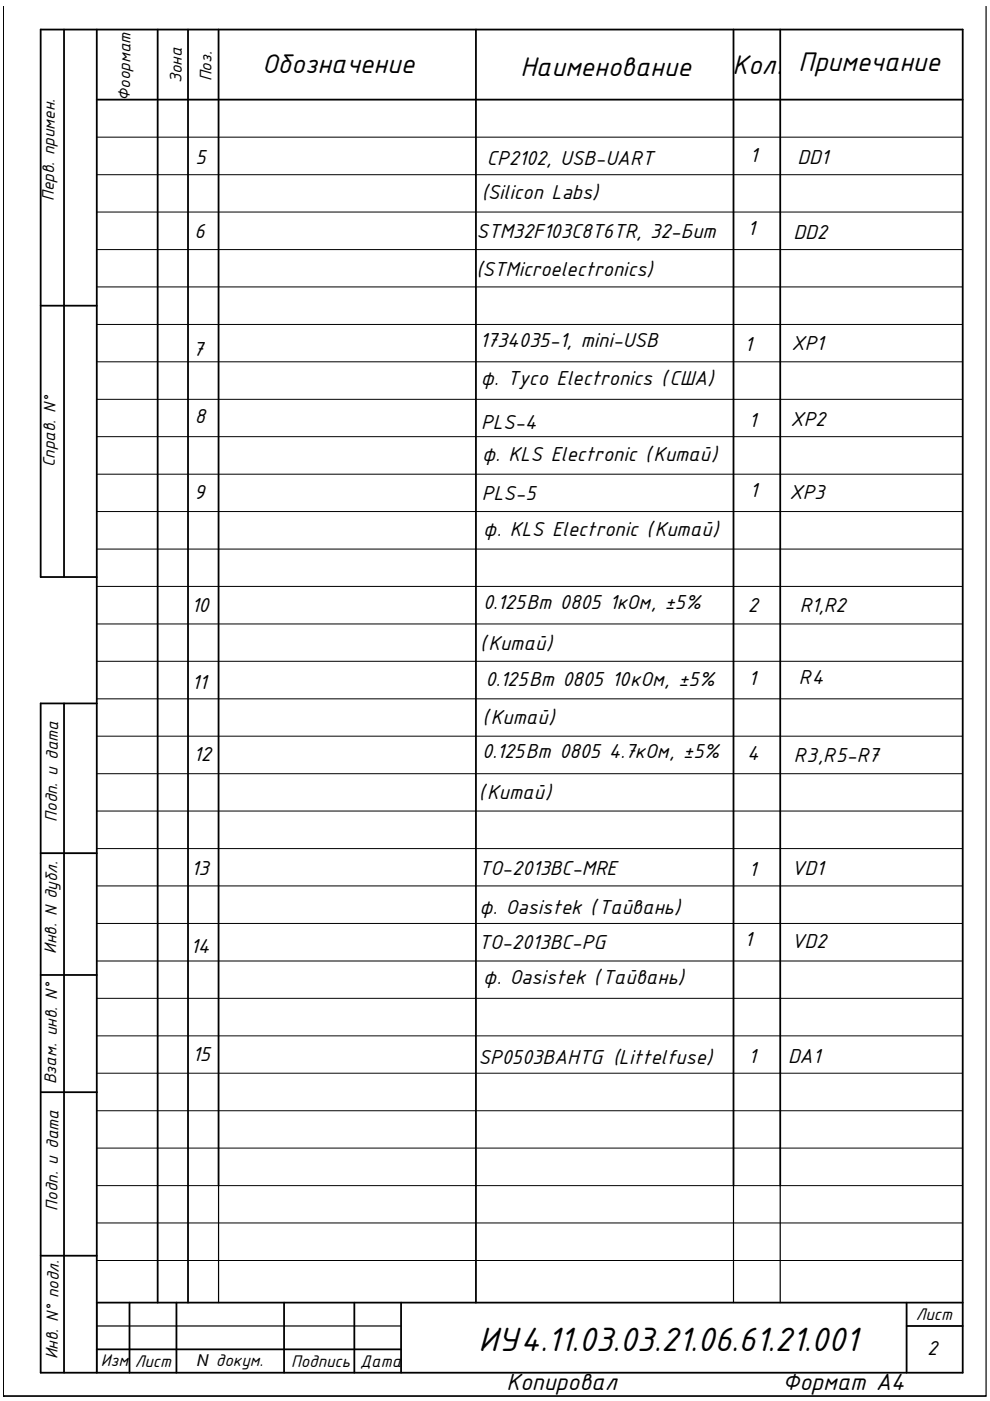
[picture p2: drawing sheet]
<svg xmlns="http://www.w3.org/2000/svg" width="210mm" height="297mm" viewBox="0 0 210 297" stroke-linecap="round" stroke-linejoin="round" font-family="sans-serif">
<defs><g id="words">
<text font-size="7.7" x="101.5" y="286.3">ИУ4.11.03.03.21.06.61.21.001</text>
<g font-size="6.2">
<text x="55.6" y="15.5">Обозначение</text>
<text x="110.3" y="16.1">Наименование</text>
<text x="155.3" y="15.7">Кол.</text>
<text x="169.3" y="15.2">Примечание</text>
</g>
<g font-size="5.4">
<text x="107.4" y="294.8">Копировал</text>
<text x="165.9" y="294.8">Формат А4</text>
</g>
<g font-size="4.6">
<text x="41.5" y="34.8">5</text>
<text x="103.2" y="35.1">CP2102, USB-UART</text>
<text x="159" y="34.4">1</text>
<text x="169.1" y="34.7">DD1</text>
<text x="102.2" y="42.1">(Silicon Labs)</text>
<text x="41.2" y="50.4">6</text>
<text x="101" y="50.5">STM32F103C8T6TR, 32-Бит</text>
<text x="158.5" y="49.8">1</text>
<text x="168.3" y="50.6">DD2</text>
<text x="101" y="58.4">(STMicroelectronics)</text>
<text x="40.9" y="75.5">7</text>
<text x="101.7" y="73.5">1734035-1, mini-USB</text>
<text x="157.8" y="74.4">1</text>
<text x="167.8" y="74.1">XP1</text>
<text x="101.9" y="81.5">ф. Tyco Electronics (США)</text>
<text x="41.3" y="89.7">8</text>
<text x="102.1" y="90.9">PLS-4</text>
<text x="158.7" y="90.5">1</text>
<text x="167.6" y="90.3">XP2</text>
<text x="102.2" y="97.8">ф. KLS Electronic (Китай)</text>
<text x="41.2" y="105.8">9</text>
<text x="102.1" y="106">PLS-5</text>
<text x="159" y="105.3">1</text>
<text x="167.4" y="105.7">XP3</text>
<text x="102.5" y="113.6">ф. KLS Electronic (Китай)</text>
<text x="40.6" y="129.8">10</text>
<text x="102.4" y="129.2">0.125Вт 0805 1кОм, ±5%</text>
<text x="158.5" y="129.8">2</text>
<text x="169.6" y="129.8">R1,R2</text>
<text x="101.8" y="137.9">(Китай)</text>
<text x="40.7" y="146.1">11</text>
<text x="102.9" y="145.4">0.125Вт 0805 10кОм, ±5%</text>
<text x="158.7" y="145.2">1</text>
<text x="169.4" y="145.1">R4</text>
<text x="102.3" y="153.6">(Китай)</text>
<text x="41" y="161.2">12</text>
<text x="102.3" y="160.7">0.125Вт 0805 4.7кОм, ±5%</text>
<text x="158.4" y="161.1">4</text>
<text x="168.3" y="161.5">R3,R5-R7</text>
<text x="101.5" y="169.3">(Китай)</text>
<text x="40.5" y="185.5">13</text>
<text x="101.5" y="185.5">TO-2013BC-MRE</text>
<text x="158.7" y="185.8">1</text>
<text x="167.8" y="185.5">VD1</text>
<text x="101.7" y="193.8">ф. Oasistek (Тайвань)</text>
<text x="40.4" y="202">14</text>
<text x="101.5" y="201.1">TO-2013BC-PG</text>
<text x="157.8" y="200.5">1</text>
<text x="167.8" y="201">VD2</text>
<text x="102.4" y="208.7">ф. Oasistek (Тайвань)</text>
<text x="40.8" y="225">15</text>
<text x="101.5" y="225.7">SP0503BAHTG (Littelfuse)</text>
<text x="158.7" y="225.4">1</text>
<text x="167.1" y="225.3">DA1</text>
<text x="196.6" y="287.2">2</text>
</g>
<g font-size="3.8">
<text x="38.5" y="17.7" transform="rotate(-89 38.5 17.7)">Зона</text>
<text x="44.8" y="17.3" transform="rotate(-89 44.8 17.3)">Поз.</text>
<text x="27.5" y="21.3" transform="rotate(-89 27.5 21.3)">Фоормат</text>
<text x="11.4" y="42.6" transform="rotate(-89 11.4 42.6)">Перв. примен.</text>
<text x="11.6" y="99.1" transform="rotate(-89 11.6 99.1)">Справ. N°</text>
<text x="12.1" y="174.2" transform="rotate(-89 12.1 174.2)">Подп. и дата</text>
<text x="11.9" y="202.2" transform="rotate(-89 11.9 202.2)">Инв. N дубл.</text>
<text x="11.9" y="229.9" transform="rotate(-89 11.9 229.9)">Взам. инв. N°</text>
<text x="12.2" y="256.7" transform="rotate(-89 12.2 256.7)">Подп. и дата</text>
<text x="194.2" y="279.8">Лист</text>
<text x="12.2" y="288.2" transform="rotate(-89 12.2 288.2)">Инв. N° подл.</text>
<text x="21.4" y="289.6">Изм</text>
<text x="28.6" y="289.8">Лист</text>
<text x="61.7" y="289.8">Подпись</text>
<text x="76.4" y="289.8">Дата</text>
</g>
<text font-size="3.5" x="41.6" y="289.7">N докум.</text>
</g></defs>
<!-- layer: KONTUR -->
<path d="M.7 1.4v294.6M209.1 1.4v294.6h-208.4M.7 296h.1M.7 296h208.4M20.5 281.1h64.5" fill="none" stroke="#000" stroke-width=".25"/>
<g fill="none" stroke="#000" stroke-width=".38">
<path d="M13.6 6.3v116M20.5 6.3v284.7M33.4 6.3v269.9M39.9 6.3v269.9M46.3 6.3v245.1M100.9 6.3v269.9M155.5 6.3v245.1M165.4 6.3v245.1M20.5 21.1h183.6M8.6 64.8h11.9M20.5 122.3h-11.9v-116h195.5v284.7h-195.5v-141.9h11.9M13.6 149.1v141.9"/>
<path d="M8.6 180.9h11.9M8.6 206.7h11.9M8.7 231.6h11.9M8.6 266.2h11.9M20.5 276.2h183.6M27.5 276.2v14.8M37.4 276.2v14.8M60.2 276.2v14.8M75.1 276.2v14.8M85 276.2v14.8M192.2 276.2v14.8M20.5 286.1h64.5"/>
<path d="M192.2 281.1h11.9"/>
</g>
<!-- layer: 0 -->
<path d="M20.5 276.2v14.8" fill="none" stroke="#000" stroke-width=".25"/>
<g fill="none" stroke="#000" stroke-width=".21">
<path d="M20.5 29.1h183.6M20.5 37h183.6M20.5 45h183.6M20.5 52.9h183.6M20.5 60.8h183.6M20.5 68.8h183.6M20.5 76.7h183.6M20.5 84.7h183.6M20.5 92.6h183.6M20.5 100.5h183.6M20.5 108.5h183.6M20.5 116.4h183.6"/>
<path d="M20.5 124.3h183.6M20.5 132.3h183.6M20.5 140.2h183.6M20.5 148.2h183.6M20.5 156.1h183.6M20.5 164h183.6M20.5 172h183.6M20.5 179.9h183.6M20.5 187.8h183.6M20.5 195.8h183.6M20.5 203.8h183.6M20.5 211.7h183.6"/>
<path d="M20.5 219.6h183.6M20.5 227.5h183.6M20.5 235.5h183.6M20.5 243.4h183.6M20.5 259.3h183.6M20.5 251.4h183.6M20.5 267.3h183.6"/>
</g>
<!-- layer: LAYER0VIEW0 -->
<path d="M46.3 251.4v24.8M165.4 251.4v24.8" fill="none" stroke="#000" stroke-width=".25"/>
<!-- layer: lo -->
<path d="M155.5 251.4v24.8" fill="none" stroke="#000" stroke-width=".25"/>
<use href="#words"/>
</svg>
